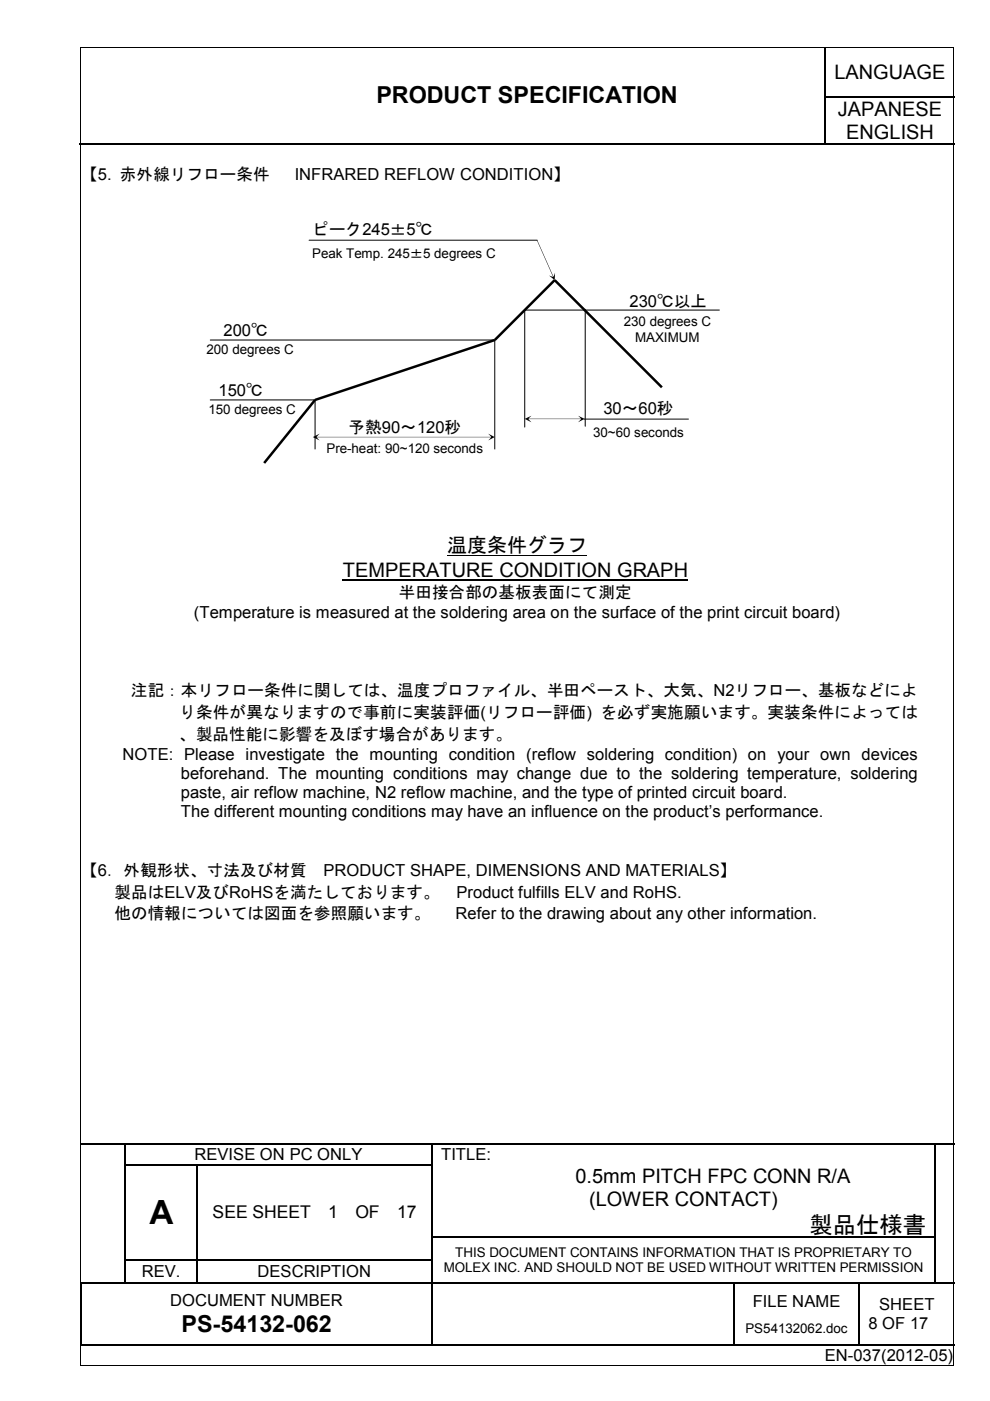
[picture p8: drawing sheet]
<svg xmlns="http://www.w3.org/2000/svg" width="210mm" height="297mm" viewBox="0 0 210 297" stroke-linecap="round" stroke-linejoin="round" font-family="sans-serif">
<defs><g id="words">
<text font-size="7.1" x="31.7" y="259.5">A</text>
<g font-size="5">
<text x="79.8" y="21.8">PRODUCT SPECIFICATION</text>
<text x="171.7" y="261.5">製品仕様書</text>
<text x="38.5" y="282.4">PS-54132-062</text>
</g>
<g font-size="4.2">
<text x="176.9" y="16.8">LANGUAGE</text>
<text x="177.6" y="24.6">JAPANESE</text>
<text x="179.4" y="29.4">ENGLISH</text>
<text x="94.8" y="117.1">温度条件グラフ</text>
<text x="72.7" y="122.3">TEMPERATURE CONDITION GRAPH</text>
<text x="122" y="250.7">0.5mm PITCH FPC CONN R/A</text>
<text x="124.9" y="255.6">(LOWER CONTACT)</text>
</g>
<g font-size="3.7">
<text x="45.1" y="258.3">SEE SHEET</text>
<text x="69.6" y="258.3">1</text>
<text x="75.4" y="258.3">OF</text>
<text x="84.2" y="258.3">17</text>
</g>
<g font-size="3.5">
<text x="17.2" y="38.1">【5. 赤外線リフロー条件</text>
<text x="62.5" y="38.1">INFRARED REFLOW CONDITION】</text>
<text x="66.2" y="49.9">ピーク245±5℃</text>
<text x="133.5" y="65.1">230℃以上</text>
<text x="47.4" y="71.3">200℃</text>
<text x="46.4" y="84">150℃</text>
<text x="127.9" y="87.8">30～60秒</text>
<text x="73.9" y="91.7">予熱90～120秒</text>
<text x="41.1" y="131.1">(Temperature is measured at the soldering area on the surface of the print circuit board)</text>
<text x="84.5" y="126.8">半田接合部の基板表面にて測定</text>
<text x="27.8" y="147.6">注記：本リフロー条件に関しては、温度プロファイル、半田ペースト、大気、N2リフロー、基板などによ</text>
<text x="38" y="152.2">り条件が異なりますので事前に実装評価(リフロー評価) を必ず実施願います。実装条件によっては</text>
<text x="26" y="161.1">NOTE: Please investigate the mounting condition (reflow soldering condition) on your own devices</text>
<text x="38" y="156.8">、製品性能に影響を及ぼす場合があります。</text>
<text x="38.4" y="165.1">beforehand. The mounting conditions may change due to the soldering temperature, soldering</text>
<text x="38.4" y="169.2">paste, air reflow machine, N2 reflow machine, and the type of printed circuit board.</text>
<text x="38.4" y="173.3">The different mounting conditions may have an influence on the product’s performance.</text>
<text x="17.2" y="185.7">【6．外観形状、寸法及び材質</text>
<text x="68.6" y="185.7">PRODUCT SHAPE, DIMENSIONS AND MATERIALS】</text>
<text x="24.3" y="190.3">製品はELV及びRoHSを満たしております。</text>
<text x="96.8" y="190.3">Product fulfills ELV and RoHS.</text>
<text x="24.3" y="194.9">他の情報については図面を参照願います。</text>
<text x="96.6" y="194.9">Refer to the drawing about any other information.</text>
<text x="41.2" y="246">REVISE ON PC ONLY</text>
<text x="93.5" y="246">TITLE:</text>
<text x="30.1" y="270.8">REV.</text>
<text x="54.6" y="270.8">DESCRIPTION</text>
<text x="36.1" y="277">DOCUMENT NUMBER</text>
<text x="159.6" y="277.2">FILE NAME</text>
<text x="184.2" y="281.9">8 OF 17</text>
<text x="186.4" y="277.8">SHEET</text>
<text x="174.9" y="288.6">EN-037(2012-05)</text>
</g>
<g font-size="2.8">
<text x="66.2" y="54.8">Peak Temp. 245±5 degrees C</text>
<text x="132.2" y="69.2">230 degrees C</text>
<text x="43.8" y="75.1">200 degrees C</text>
<text x="134.7" y="72.4">MAXIMUM</text>
<text x="44.2" y="87.8">150 degrees C</text>
<text x="125.8" y="92.7">30~60 seconds</text>
<text x="69.2" y="96.1">Pre-heat: 90~120 seconds</text>
<text x="94.1" y="269.7">MOLEX INC. AND SHOULD NOT BE USED WITHOUT WRITTEN PERMISSION</text>
<text x="96.5" y="266.5">THIS DOCUMENT CONTAINS INFORMATION THAT IS PROPRIETARY TO</text>
<text x="158" y="282.6">PS54132062.doc</text>
</g>
</g></defs>
<g fill="none" stroke="#000" stroke-width=".25">
<path d="M174.9 10.2v10.2M16.8 30.4h158M174.9 20.6v9.7M175 20.5h27.5M175 30.4h27.5M17.2 242.6h9.3M26.6 242.7v4.1M26.6 247.1v4.8M26.6 252.1v4.9M26.6 257.3v4.9M26.7 242.6h64.8M26.7 246.9h15"/>
<path d="M41.8 247.1v4.8M41.8 252.1v4.9M41.8 257.3v4.9M42 246.9h49.5M91.6 242.7v4.1M91.6 247.1v4.8M91.6 252.1v4.9M91.6 257.3v4.9M91.7 242.6h106.4M198.2 242.7v4.1M198.2 247.1v4.8M198.2 252.1v4.9"/>
<path d="M198.2 257.3v4.9M198.3 242.6h4.1M17.2 272.1v13M17.6 272h8.9M26.6 262.4v4.6M26.6 267.3v4.6M26.7 267.2h15M26.7 272h15M41.8 262.4v4.6M41.8 267.3v4.6M42 267.2h49.5M42 272h49.5"/>
<path d="M91.6 262.4v4.6M91.6 267.3v4.6M91.6 272.1v13M91.7 262.3h106.4M91.7 272h63.7M155.6 272.1v13M155.7 272h26.4M182.2 272.1v13M182.3 272h15.8M198.2 262.4v4.6M198.2 267.3v4.6M198.3 272h4.1"/>
<path d="M17.3 285.2h74.2M91.7 285.2h63.7M155.7 285.2h26.4M182.3 285.2h20.1"/>
</g>
<g fill="#000">
<path d="M174.8 20.4h.2v.2h-.2zM174.8 30.3h.2v.3h-.2zM26.5 242.5h.2v.2h-.2zM26.5 246.8h.2v.3h-.2zM26.5 251.9h.2v.2h-.2zM26.5 257h.2v.3h-.2zM41.7 246.8h.3v.3h-.3zM41.7 251.9h.3v.2h-.3zM41.7 257h.3v.3h-.3zM91.5 242.5h.2v.2h-.2zM91.5 246.8h.2v.3h-.2zM91.5 251.9h.2v.2h-.2z"/>
<path d="M91.5 257h.2v.3h-.2zM198.1 242.5h.2v.2h-.2zM198.1 246.8h.2v.3h-.2zM198.1 251.9h.2v.2h-.2zM198.1 257h.2v.3h-.2zM17.1 271.9h.2v.2h-.2zM17.3 271.9h.3v.2h-.3zM26.5 262.2h.2v.2h-.2zM26.5 267h.2v.3h-.2zM26.5 271.9h.2v.2h-.2zM41.7 262.2h.3v.2h-.3zM41.7 267h.3v.3h-.3z"/>
<path d="M41.7 271.9h.3v.2h-.3zM91.5 262.2h.2v.2h-.2zM91.5 267h.2v.3h-.2zM91.5 271.9h.2v.2h-.2zM155.4 271.9h.3v.2h-.3zM182.1 271.9h.2v.2h-.2zM198.1 262.2h.2v.2h-.2zM198.1 267h.2v.3h-.2zM198.1 271.9h.2v.2h-.2zM17.1 285.1h.2v.2h-.2zM91.5 285.1h.2v.2h-.2zM155.4 285.1h.3v.2h-.3z"/>
<path d="M182.1 285.1h.2v.2h-.2z"/>
</g>
<g fill="#fff">
<path d="M17.2 10.2l.2 .2z" fill-rule="evenodd"/>
<path d="M55.6 15.8h112.4v9.7h-112.4z" fill-rule="evenodd"/>
</g>
<path d="M17.1 10.2v279.2M17.2 10.1h184.9M202.2 10.2v279.2M65.5 50.9h48.4M44.6 72.1h60.3v23.1M124.1 65.6v24.8M152.5 65.7h-41.2v24.9M44.6 84.8h22.2v10.4M123.9 88.9h22.1M94.8 117.8h29.7M17.2 289.5h184.9" fill="none" stroke="#000" stroke-width=".21"/>
<path d="M72.7 123h73.1" fill="none" stroke="#000" stroke-width=".3"/>
<path d="M140.3 82.1l-22.7-22.7-12.7 12.7-38.1 12.7-10.8 13.4" fill="none" stroke="#000" stroke-width=".53"/>
<g fill="#000">
<path d="M17 10h.2v.2h-.2zM202.1 10h.2v.2h-.2zM17 289.4h.2v.2h-.2zM202.1 289.4h.2v.2h-.2z"/>
<path d="M113.8 50.9l3.5 7.9zM116.4 58.4l.9 .4 .4-1-.1 1.6z"/>
<path d="M67.1 92.6l37.2 .1zM66.3 92.7l1.5-.8-.7 .8 .7 .7zM103.5 91.9l1.4 .8-1.4 .7 .7-.7z"/>
<path d="M111.9 88.8h11.4zM122.6 88.1l1.4 .7-1.4 .7 .7-.7zM111.3 88.8l1.4-.7-.7 .7 .7 .7z"/>
</g>
<use href="#words"/>
</svg>
